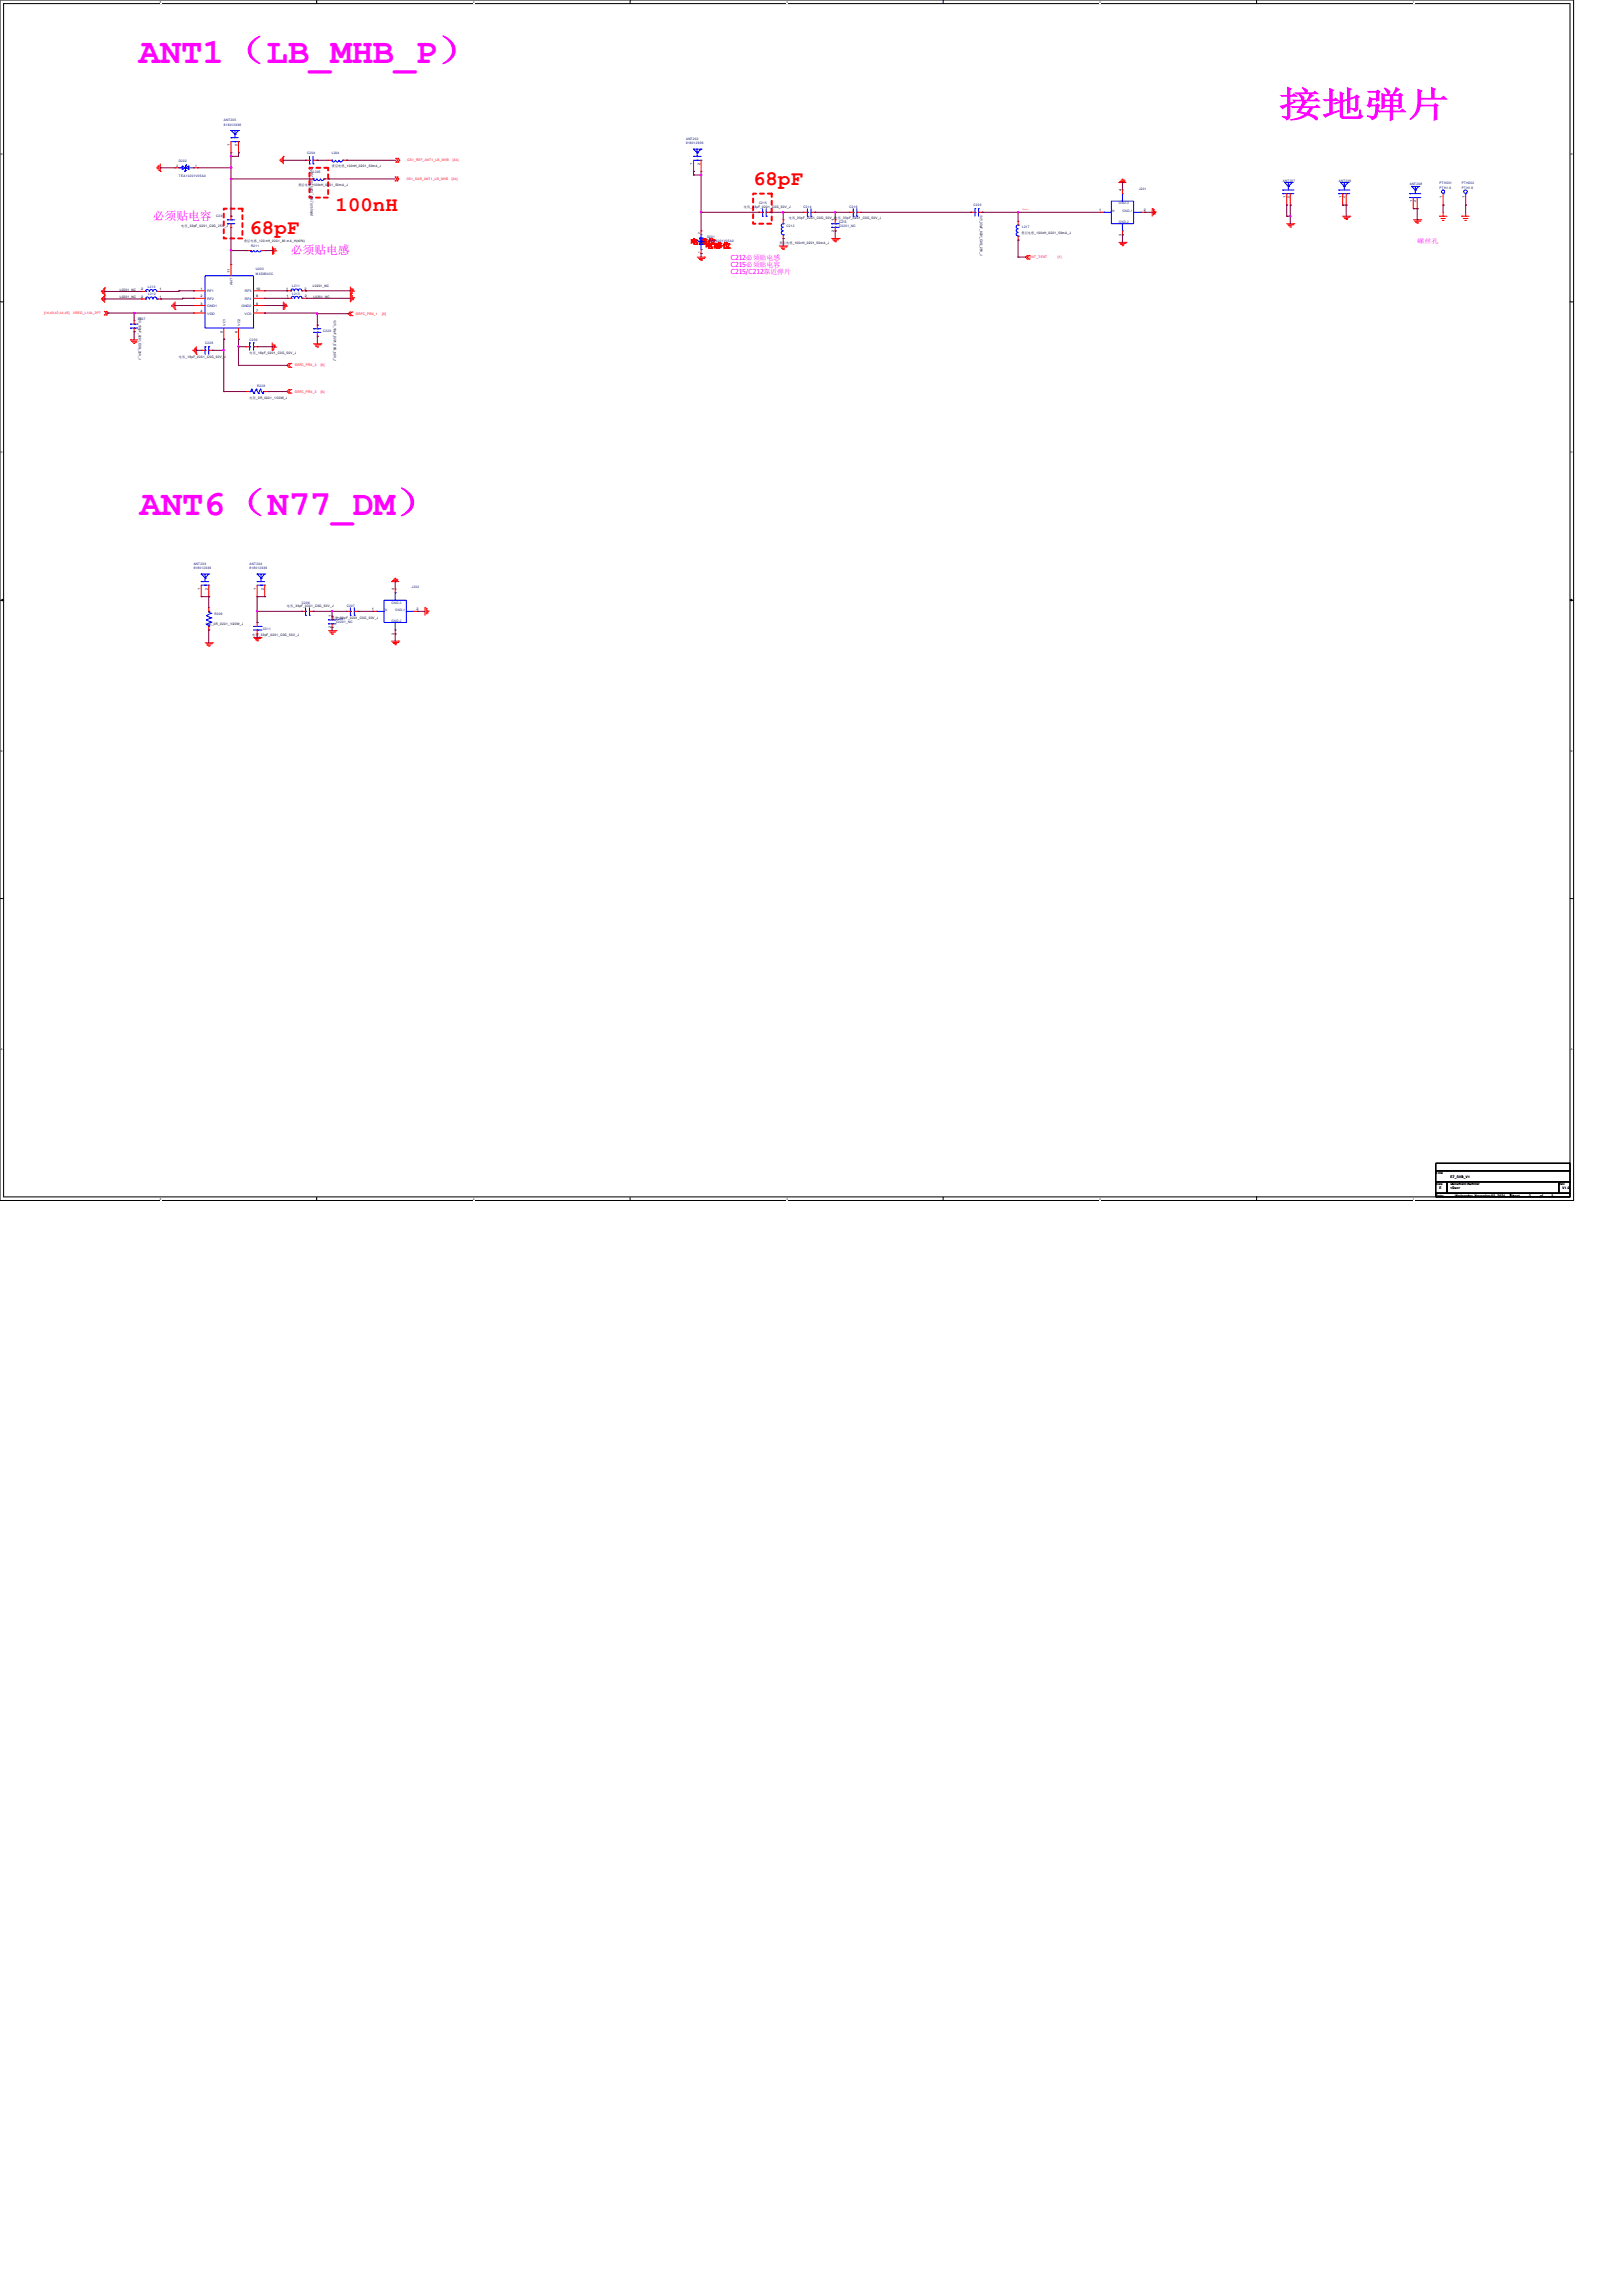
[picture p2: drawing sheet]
<svg xmlns="http://www.w3.org/2000/svg" width="210mm" height="297mm" viewBox="0 0 210 297" stroke-linecap="round" stroke-linejoin="round" font-family="sans-serif">
<defs><g id="words">
<g font-size="4.6" fill="#f0f">
<text x="17.9" y="8.1">ANT1（LB_MHB_P）</text>
<text x="165.5" y="15.1">接地弹片</text>
<text x="18.1" y="66.6">ANT6（N77_DM）</text>
</g>
<g font-size="2.7" fill="#f00">
<text x="97.5" y="24">68pF</text>
<text x="43.4" y="27.3">100nH</text>
<text x="32.3" y="30.2">68pF</text>
</g>
<g font-size="1.5" fill="#f0f">
<text x="19.8" y="28.5">必须贴电容</text>
<text x="37.6" y="32.9">必须贴电感</text>
</g>
<g font-size=".9" fill="#f00">
<text x="89.3" y="31.6">电感位</text>
<text x="91.2" y="32.1">电感位</text>
</g>
<g font-size=".9" fill="#f0f">
<text x="94.6" y="33.7">C212必须贴电感</text>
<text x="94.6" y="34.6">C215必须贴电容</text>
<text x="94.6" y="35.5">C215/C212靠近弹片</text>
</g>
<text font-size=".8" fill="#f0f" x="183.4" y="31.5">螺丝孔</text>
<g font-size=".5" fill="#000080">
<text x="108.6" y="28.9">C213</text>
<text x="43.5" y="80.2">C208</text>
</g>
<g font-size=".4" fill="#000080">
<text x="29" y="15.7">ANT205</text>
<text x="29" y="16.3">818012936</text>
<text x="23.2" y="20.9">D202</text>
<text x="23.2" y="22.9">TEA10201V05A0</text>
<text x="39.8" y="19.9">C204</text>
<text x="40.5" y="22.4">L205</text>
<text x="42.9" y="19.9">L204</text>
<text x="88.8" y="18.1">ANT202</text>
<text x="88.8" y="18.7">818012936</text>
<text x="166" y="23.5">ANT207</text>
<text x="173.2" y="23.5">ANT206</text>
<text x="182.4" y="24">ANT208</text>
<text x="186.3" y="23.9">PTH201</text>
<text x="189.2" y="23.9">PTH202</text>
<text x="28" y="28.1">C231</text>
<text x="98.2" y="26.5">C215</text>
<text x="101.8" y="29.4">C212</text>
<text x="104" y="27">C214</text>
<text x="108.6" y="29.4">C0201_NC</text>
<text x="109.9" y="27">C216</text>
<text x="126" y="26.6">C203</text>
<text x="132.3" y="29.5">L217</text>
<text x="147.4" y="24.6">J201</text>
<text x="186.3" y="24.4">PTH1.6</text>
<text x="189.2" y="24.4">PTH1.6</text>
<text x="32.5" y="32">R211</text>
<text x="33.1" y="35">U203</text>
<text x="33.1" y="35.6">MXD8543C</text>
<text x="91.5" y="30.8">D201</text>
<text x="91.5" y="31.4">TEA10201V05A0</text>
<text x="17.8" y="41.4">C227</text>
<text x="19.1" y="37.2">L210</text>
<text x="19.2" y="38.2">L212</text>
<text x="37.8" y="37.1">L211</text>
<text x="37.8" y="38.1">L213</text>
<text x="26.5" y="44.6">C228</text>
<text x="32.3" y="44.1">C230</text>
<text x="41.8" y="43">C229</text>
<text x="33.3" y="50.1">R228</text>
<text x="25.1" y="73.1">ANT203</text>
<text x="25.1" y="73.7">818012936</text>
<text x="32.3" y="73.1">ANT204</text>
<text x="32.3" y="73.7">818012936</text>
<text x="53.3" y="76.2">J202</text>
<text x="27.8" y="79.5">R206</text>
<text x="34" y="81.5">C211</text>
<text x="39.1" y="78.1">C206</text>
<text x="43.5" y="80.6">C0201_NC</text>
<text x="44.9" y="78.6">C207</text>
</g>
<g font-size=".4">
<text x="22.8" y="21.6">2</text>
<text x="25.3" y="21.6">1</text>
<text x="29.8" y="18.9" transform="rotate(-90 29.8 18.9)">1</text>
<text x="30.7" y="18.9" transform="rotate(-90 30.7 18.9)">2</text>
<text x="42.9" y="21.7">叠层电感_100nH_0201_50mA_J</text>
<text x="89.6" y="21.3" transform="rotate(-90 89.6 21.3)">1</text>
<text x="90.6" y="21.3" transform="rotate(-90 90.6 21.3)">2</text>
<text x="23.5" y="29.4">电容_33pF_0201_C0G_25V_J</text>
<text x="38.6" y="24">叠层电感_100nH_0201_50mA_J</text>
<text x="40.5" y="27.9" transform="rotate(-90 40.5 27.9)">(XM)电容_18pF_0201_25 V_J(±5%)</text>
<text x="96.3" y="27">电容_33pF_0201_C0G_50V_J</text>
<text x="102.1" y="28.4">电容_33pF_0201_C0G_50V_J电容_33pF_0201_C0G_50V_J</text>
<text x="108" y="28.6" transform="rotate(-90 108 28.6)">1</text>
<text x="126.8" y="27.8" transform="rotate(90 126.8 27.8)">电容_33pF_0201_C0G_25V_J</text>
<text x="142.2" y="27.3">1</text>
<text x="145.1" y="24.7" transform="rotate(-90 145.1 24.7)">4</text>
<text x="148" y="27.3">2</text>
<text x="166.4" y="25.7" transform="rotate(-90 166.4 25.7)">1</text>
<text x="166.8" y="25.7" transform="rotate(-90 166.8 25.7)">2</text>
<text x="173.6" y="25.7" transform="rotate(-90 173.6 25.7)">1</text>
<text x="174.1" y="25.7" transform="rotate(-90 174.1 25.7)">2</text>
<text x="182.8" y="26.2" transform="rotate(-90 182.8 26.2)">1</text>
<text x="183.3" y="26.2" transform="rotate(-90 183.3 26.2)">2</text>
<text x="186.6" y="25.7" transform="rotate(-90 186.6 25.7)">1</text>
<text x="189.5" y="25.7" transform="rotate(-90 189.5 25.7)">1</text>
<text x="29.8" y="35.3" transform="rotate(-90 29.8 35.3)">11</text>
<text x="31.6" y="31.3">叠层电感_120 nH_0201_80 mA_H(±3%)</text>
<text x="90.6" y="32.8" transform="rotate(-90 90.6 32.8)">1</text>
<text x="90.6" y="30.3" transform="rotate(-90 90.6 30.3)">2</text>
<text x="100.9" y="31.5">叠层电感_100nH_0201_50mA_J</text>
<text x="108" y="30" transform="rotate(-90 108 30)">2</text>
<text x="132.2" y="30.3">叠层电感_100nH_0201_50mA_J</text>
<text x="145.1" y="30.5" transform="rotate(-90 145.1 30.5)">3</text>
<text x="15.5" y="37.7">L0201_NC</text>
<text x="15.5" y="38.6">L0201_NC</text>
<text x="17.9" y="41" transform="rotate(90 17.9 41)">电容_100pF_0201_C0G_25V_J</text>
<text x="18.2" y="37.6">2</text>
<text x="18.2" y="38.6">2</text>
<text x="20.7" y="37.6">1</text>
<text x="20.7" y="38.6">1</text>
<text x="26" y="37.5">1</text>
<text x="26" y="40.4">4</text>
<text x="26" y="38.5">2</text>
<text x="26" y="39.4">3</text>
<text x="33.1" y="40.4">7</text>
<text x="33.1" y="39.4">8</text>
<text x="33.1" y="37.5">10</text>
<text x="33.1" y="38.5">9</text>
<text x="37" y="37.5">1</text>
<text x="37.1" y="38.5">1</text>
<text x="39.4" y="37.5">2</text>
<text x="39.5" y="38.5">2</text>
<text x="40.5" y="37.1">L0201_NC</text>
<text x="40.6" y="38.5">L0201_NC</text>
<text x="43.2" y="41.4" transform="rotate(90 43.2 41.4)">电容_18pF_0201_C0G_50V_J</text>
<text x="23.2" y="46.3">电容_18pF_0201_C0G_50V_J</text>
<text x="28.8" y="43.1" transform="rotate(-90 28.8 43.1)">5</text>
<text x="30.7" y="43.1" transform="rotate(-90 30.7 43.1)">6</text>
<text x="32.3" y="45.8">电容_18pF_0201_C0G_50V_J</text>
<text x="32.3" y="51.6">电阻_0R_0201_1/20W_J</text>
<text x="25.9" y="76.3" transform="rotate(-90 25.9 76.3)">1</text>
<text x="26.9" y="76.3" transform="rotate(-90 26.9 76.3)">2</text>
<text x="33.1" y="76.3" transform="rotate(-90 33.1 76.3)">1</text>
<text x="34.1" y="76.3" transform="rotate(-90 34.1 76.3)">2</text>
<text x="51" y="76.4" transform="rotate(-90 51 76.4)">4</text>
<text x="26.6" y="80.9">电阻_0R_0201_1/20W_J</text>
<text x="32.6" y="82.3">电容_33pF_0201_C0G_50V_J</text>
<text x="37.1" y="78.6">电容_33pF_0201_C0G_50V_J</text>
<text x="42.8" y="81.3" transform="rotate(-90 42.8 81.3)">2</text>
<text x="42.8" y="79.9" transform="rotate(-90 42.8 79.9)">1</text>
<text x="42.9" y="80.1">电容_33pF_0201_C0G_50V_J</text>
<text x="48.1" y="79">1</text>
<text x="51" y="82.1" transform="rotate(-90 51 82.1)">3</text>
<text x="53.9" y="79">2</text>
<text x="185.8" y="151.9">Title</text>
<text x="185.8" y="153.4">Size</text>
<text x="185.8" y="154.9">Date:</text>
<text x="186.3" y="153.9">E</text>
<text x="187.7" y="153.9">&lt;Doc&gt;</text>
<text x="187.7" y="152.4">E7_SUB_V1</text>
<text x="187.7" y="153.4">Document Number</text>
<text x="188.3" y="154.9">Wednesday, November 03, 2021</text>
<text x="195.5" y="154.9">Sheet</text>
<text x="197.9" y="154.9">2</text>
<text x="199.3" y="154.9">of</text>
<text x="200.8" y="154.9">2</text>
<text x="201.7" y="153.4">Rev</text>
<text x="202.2" y="153.9">V1.0</text>
</g>
<g font-size=".4" fill="#f00">
<text x="52.6" y="23.2">CS1_SAR_ANT1_LB_MHB</text>
<text x="52.8" y="20.8">CS1_REF_ANT1_LB_MHB</text>
<text x="58.5" y="23.2">[34]</text>
<text x="58.6" y="20.8">[34]</text>
<text x="133.2" y="33.4">ANT_TEST</text>
<text x="136.9" y="33.4">[1]</text>
<text x="5.7" y="40.6">[14,40,42,44,45]</text>
<text x="9.5" y="40.6">VREG_L10A_2P7</text>
<text x="46.1" y="40.8">GRFC_PRX_1</text>
<text x="49.4" y="40.8">[6]</text>
<text x="38.1" y="47.4">GRFC_PRX_3</text>
<text x="41.5" y="47.4">[6]</text>
<text x="38.1" y="50.8">GRFC_PRX_2</text>
<text x="41.5" y="50.8">[6]</text>
</g>
<g font-size=".4" fill="#004080">
<text x="143.8" y="27.4">IN</text>
<text x="144.8" y="28.9">GND-2</text>
<text x="144.8" y="26.5">GND-3</text>
<text x="145.3" y="27.4">GND-1</text>
<text x="26.8" y="37.8">RF1</text>
<text x="26.8" y="40.7">VDD</text>
<text x="26.8" y="38.8">RF2</text>
<text x="26.8" y="39.8">GND1</text>
<text x="30.1" y="36.9" transform="rotate(-90 30.1 36.9)">ANT</text>
<text x="31.2" y="39.8">GND2</text>
<text x="31.6" y="40.7">VC0</text>
<text x="31.7" y="37.8">RF3</text>
<text x="31.7" y="38.8">RF4</text>
<text x="29.2" y="42.2" transform="rotate(-90 29.2 42.2)">VC1</text>
<text x="31.1" y="42.2" transform="rotate(-90 31.1 42.2)">VC2</text>
<text x="49.7" y="79.1">IN</text>
<text x="50.7" y="80.5">GND-2</text>
<text x="50.7" y="78.1">GND-3</text>
<text x="51.1" y="79.1">GND-1</text>
</g>
<g font-size=".3">
<text x="20.7" y=".4">5</text>
<text x="61.2" y=".4">4</text>
<text x="101.8" y=".4">3</text>
<text x="142.3" y=".4">2</text>
<text x="182.8" y=".4">1</text>
<text x=".1" y="20.1">D</text>
<text x="203.3" y="20.1">D</text>
<text x=".1" y="58.7">C</text>
<text x="203.3" y="58.7">C</text>
<text x=".1" y="97.3">B</text>
<text x="203.3" y="97.3">B</text>
<text x=".1" y="135.9">A</text>
<text x="203.3" y="135.9">A</text>
<text x="20.7" y="155.3">5</text>
<text x="61.2" y="155.3">4</text>
<text x="101.8" y="155.3">3</text>
<text x="142.3" y="155.3">2</text>
<text x="182.8" y="155.3">1</text>
</g>
<text font-size=".3" fill="#f00" x="132.2" y="27.2">50ohm</text>
</g></defs>
<path d="M0 0h203.6v155.4h-203.6zM.5 .5h202.7v154.4h-202.7z" fill="none" stroke="#000" stroke-width=".13"/>
<g fill="#fff">
<path d="M20.7 .1h.2v.4h-.2z"/>
<path d="M20.7 155h.2v.4h-.2z"/>
</g>
<path d="M41 0v.5M41 154.9v.5" fill="none" stroke="#000" stroke-width=".13"/>
<g fill="#fff">
<path d="M61.2 .1h.2v.4h-.2z"/>
<path d="M61.2 155h.2v.4h-.2z"/>
</g>
<path d="M81.5 0v.5M81.5 154.9v.5" fill="none" stroke="#000" stroke-width=".13"/>
<g fill="#fff">
<path d="M101.8 .1h.1v.4h-.1z"/>
<path d="M101.8 155h.1v.4h-.1z"/>
</g>
<path d="M122 0v.5M122 154.9v.5" fill="none" stroke="#000" stroke-width=".13"/>
<g fill="#fff">
<path d="M142.3 .1h.2v.4h-.2z"/>
<path d="M142.3 155h.2v.4h-.2z"/>
</g>
<path d="M162.6 0v.5M162.6 154.9v.5" fill="none" stroke="#000" stroke-width=".13"/>
<g fill="#fff">
<path d="M182.8 .1h.2v.4h-.2z"/>
<path d="M182.8 155h.2v.4h-.2z"/>
<path d="M.1 19.8h.2v.4h-.2z"/>
<path d="M203.3 19.8h.2v.4h-.2z"/>
<path d="M.1 58.4h.2v.4h-.2z"/>
<path d="M203.3 58.4h.2v.4h-.2z"/>
</g>
<path d="M0 39.1h.5M203.2 39.1h.4" fill="none" stroke="#000" stroke-width=".13"/>
<g fill="#fff">
<path d="M.1 97h.2v.4h-.2z"/>
<path d="M203.3 97h.2v.4h-.2z"/>
</g>
<path d="M0 77.7h.5M203.2 77.7h.4" fill="none" stroke="#000" stroke-width=".13"/>
<path d="M.3 77.6l.2 .1-.2 .1zM203.2 77.7l.2-.1v.2z" fill="#000" stroke="#000" stroke-width=".13"/>
<g fill="#fff">
<path d="M.1 135.6h.2v.4h-.2z"/>
<path d="M203.3 135.6h.2v.4h-.2z"/>
</g>
<path d="M0 116.3h.5M203.2 116.3h.4M185.8 150.5h17.4v1h-17.4zM185.8 151.5h17.4v1.5h-17.4zM185.8 153h1.4v1.4h-1.4zM185.8 154.4h9.7v.5h-9.7zM187.2 153h14.5v1.4h-14.5zM195.5 154.4h7.7v.5h-7.7zM201.7 153h1.5v1.4h-1.5z" fill="none" stroke="#000" stroke-width=".13"/>
<path d="M29 27h2.4v3.9h-2.4zM40 21.7h2.5v3.9h-2.5zM97.5 25.1h2.4v3.9h-2.4z" fill="none" stroke="#f00" stroke-width=".25" stroke-dasharray=".5 .5"/>
<g fill="none" stroke="#f00" stroke-width=".13">
<path d="M29.9 19.8h.1M29.9 18.3v1.5M30.9 19.8h.1M30.9 18.3v1.5M13.1 38.7h.1M13.1 37.7h.1M13.1 37.7v.1M13.3 38.9h.1M13.3 37.9h.1M13.3 37.5v.4M13.3 38.5v.4M13.4 38.4h.1"/>
<path d="M13.4 37.4h.1M13.4 37.4v.7M13.4 38.4v.6M13.5 38.2h.1M13.5 37.3h.1M13.5 37.3v1.9M18.4 37.7h.1M18.4 38.7h.1M18.4 37.7h.4M18.4 38.7h.4M20.3 21.8h.1M20.3 21.6v.2"/>
<path d="M20.3 37.7h.5M20.3 38.7h.5M20.4 21.5h.1M20.4 21.5v.4M20.6 22.1h.1M20.6 21.4v.7M20.7 22.2h.1M20.7 21.2v1M20.8 37.7h.1M20.8 38.7h.1M22.2 39.6h.1M22.2 39.5v.1"/>
<path d="M22.4 39.4h.1M22.4 39.4v.4M22.5 39.9h.1M22.5 39.2v.7M22.6 21.7h.1M22.6 39.1v.9M22.6 21.7h.6M25.1 37.6h.1M25.1 38.6h.1M25.1 39.5h.1M25.1 37.6h1.4M25.1 38.6h1.4"/>
<path d="M25.1 39.5h1.4M25.1 21.7h.5M25.6 21.7h.1M29.9 34.2h.1M29.9 28h.1M29.9 29.4h.1M29.9 28v.4M29.9 29v.4M29.9 34.2v1.5M31.9 32.4h.1M31.9 32.4h.5M32.8 37.6h1.4"/>
<path d="M32.8 38.6h1.4M32.8 39.5h1.4M33.8 32.4h.5M34.2 39.5h.1M34.2 37.6h.1M34.2 38.6h.1M34.3 32.4h.1M35.3 32.9h.1M35.3 31.9v1M35.4 32.8h.1M35.4 32.1v.7M35.6 32.2h.1"/>
<path d="M35.6 32.2v.4M35.7 32.5h.1M35.7 32.4v.1M36.2 20.7h.1M36.2 20.7v.1M36.4 20.9h.1M36.4 20.5v.4M36.5 20.4h.1M36.5 20.4v.7M36.7 20.2h.1M36.7 20.2v1M36.7 39.1v.9"/>
<path d="M36.8 39.9h.1M36.8 39.2v.7M37 39.4h.1M37 39.4v.4M37.1 39.6h.1M37.1 39.5v.1M37.1 37.6h.1M37.1 37.6h.5M37.2 38.6h.1M37.2 38.6h.5M39.1 37.6h.4M39.1 38.6h.5"/>
<path d="M39.5 37.6h.1M39.5 20.7h.1M39.5 20.7h.5M39.6 38.6h.1M40 23.2h.1M40 23.2h.5M40.5 20.7h.5M41 20.7h.1M42 23.2h.5M42.5 23.2h.1M42.5 20.7h.1M42.5 20.7h.4"/>
<path d="M44.4 20.7h.5M44.9 20.7h.1M45.3 38.1h.1M45.3 37.1v2M45.5 38h.1M45.5 38.3h.1M45.5 37.3v.7M45.5 38.3v.6M45.6 37.4h.1M45.6 38.8h.1M45.6 37.4v.4M45.6 38.4v.4"/>
<path d="M45.8 37.7h.1M45.8 38.5h.1M45.8 37.6v.1M45.8 38.5v.2M51.1 22.9h.1M51.1 23.4h.1M51.1 22.9l.3 .3-.3 .2M51.2 20.5h.1M51.2 21h.1M51.2 20.5l.3 .2-.3 .3M51.4 22.9h.1M51.4 23.4h.1"/>
<path d="M51.4 22.9l.2 .3-.2 .2M51.5 20.5h.1M51.5 21h.1M51.5 20.5l.2 .2-.2 .3M89.7 22.2h.1M89.7 20.7v1.5M90.2 33.3h1M90.4 33.4h.7M90.5 33.6h.1M90.5 33.6h.4M90.7 33.7h.1M90.7 22.2h.1"/>
<path d="M90.7 32.8h.1M90.7 29.9h.1M90.7 20.7v1.5M90.7 29.9v.5M90.7 32.3v.5M90.8 33.7h.1M91.1 33.4h.1M91.2 33.3h.1M98.2 27.5h.1M98.2 27.5h.5M99.1 27.5h.6M99.7 27.5h.1"/>
<path d="M100.8 31.8h1M101 32h.7M101.1 32.1h.1M101.1 32.1h.4M101.3 32.3h.1M101.3 30.9h.1M101.3 28.4h.1M101.3 28.4v.6M101.3 30.4v.5M101.4 32.3h.1M101.7 32h.1M101.8 31.8h.1"/>
<path d="M104 27.5h.1M104 27.5h.5M104.9 27.5h.6M105.5 27.5h.1M107.6 30.9h1M107.7 31h.7M107.9 31.2h.1M107.9 31.2h.4M108 31.3h.1M108.1 28.4h.1M108.1 29.9h.1M108.1 28.4v.6"/>
<path d="M108.1 29.4v.5M108.1 31.3h.1M108.4 31h.1M108.6 30.9h.1M109.9 27.5h.1M109.9 27.5h.5M110.9 27.5h.5M111.4 27.5h.1M125.6 27.5h.1M125.6 27.5h.6M126.6 27.5h.5M127.1 27.5h.1"/>
<path d="M131.7 31.1h.1M131.7 28.7h.1M131.7 28.7v.4M131.7 30.6v.5M132.9 33.5h.1M132.9 33.1h.1M132.9 33.1l-.2 .2 .2 .2M133.2 33.1h.1M133.2 33.5h.1M133.2 33.1l-.3 .2 .3 .2M142.4 27.5h.1M142.4 27.5h.4"/>
<path d="M144.8 23.6h.1M144.8 23.6h.9M144.8 31.4h.9M144.9 23.5h.1M144.9 23.5h.7M144.9 31.5h.7M145 31.6h.1M145 23.3h.5M145 31.6h.5M145.2 23.2h.1M145.2 31.8h.1M145.2 30.4h.1"/>
<path d="M145.2 24.6h.1M145.2 24.6v.5M145.2 29.9v.5M145.3 31.8h.1M145.5 23.3h.1M145.6 31.5h.1M145.7 31.4h.1M147.7 27.5h.4M148.1 27.5h.1M149.1 27h.1M149.1 27v1M149.3 27.1h.1"/>
<path d="M149.3 27.1v.7M149.4 27.7h.1M149.4 27.3v.4M149.5 27.4h.1M149.5 27.4v.2M166.5 26.5h.1M166.5 29h.9M166.5 25.1v1.4M166.6 29.1h.7M166.8 29.2h.1M166.8 29.2h.4M166.9 29.4h.1"/>
<path d="M167 26.5h.1M167 25.1v1.4M167 29.4h.1M167.3 29.1h.1M167.4 29h.1M173.7 26.5h.1M173.7 28h1M173.7 25.1v1.4M173.9 28.1h.6M174 28.3h.1M174 28.3h.4M174.2 28.4h.1"/>
<path d="M174.2 26.5h.1M174.2 25.1v1.4M174.5 28.1h.1M174.7 28h.1M182.9 27h.1M182.9 28.4h1M182.9 25.6v1.4M183 28.6h.7M183.2 28.7h.1M183.2 28.7h.4M183.3 28.9h.1M183.4 27h.1"/>
<path d="M183.4 25.6v1.4M183.4 28.9h.1M183.7 28.6h.1M183.9 28.4h.1M186.3 28h.1M186.3 28h.9M186.5 28.3h.1M186.5 28.3h.5M186.6 28.5h.1M186.6 28.5h.3M186.7 28h.1M186.7 26.5h.1"/>
<path d="M186.7 25.1v1.4M186.7 27.5v.5M189.1 28h.1M189.1 28h1M189.4 28.3h.1M189.4 28.3h.5M189.6 28.5h.1M189.7 28h.1M189.7 26.5h.1M189.7 25.1v1.4M189.7 27.5v.5M13.5 40.8h.1"/>
<path d="M13.5 40.3h.1M13.5 40.3l.3 .2-.3 .3M13.8 40.3h.1M13.8 40.8h.1M13.8 40.3l.2 .2-.2 .3M16.9 44h.1M16.9 44h.9M17 44.2h.1M17 44.2h.7M17.1 44.3h.5M17.3 44.4h.1M17.4 41.5h.1"/>
<path d="M17.4 42.9h.1M17.4 41.5v.5M17.4 42.5v.4M17.6 44.3h.1M22.6 40h.1M25 45.4h.1M25 45.3v.1M25.1 40.5h.1M25.1 40.5h1.4M25.1 45.2h.1M25.1 45.2v.4M25.3 45.7h.1"/>
<path d="M25.3 45v.7M25.4 45.8h.1M25.4 44.9v.9M26 45.3h.1M26 45.3h.5M27 45.3h.5M27.5 45.3h.1M29 43.9h.1M29 42.5v1.4M30.9 43.9h.1M30.9 42.5v1.4M31.8 44.9h.1"/>
<path d="M31.8 50.7h.1M31.8 44.9h.5M31.8 50.7h.5M32.8 40.5h1.4M32.8 44.9h.5M33.3 44.9h.1M34.2 40.5h.1M34.2 50.7h.5M34.7 50.7h.1M35.2 45.3h.1M35.2 44.4v.9M35.3 45.2h.1"/>
<path d="M35.3 44.5v.7M35.5 44.7h.1M35.5 44.7v.3M35.6 44.9h.1M35.6 44.8v.1M36.7 40h.1M37.4 50.4h.1M37.4 50.9h.1M37.4 47h.1M37.4 47.5h.1M37.4 50.4l-.3 .3 .3 .2M37.4 47l-.3 .3 .3 .2"/>
<path d="M37.6 50.9h.1M37.6 50.4h.1M37.6 47.5h.1M37.6 47h.1M37.6 50.4l-.2 .3 .2 .2M37.6 47l-.2 .3 .2 .2M40.6 44.5h.9M40.7 44.6h.7M40.9 44.8h.1M40.9 44.8h.3M41 44.9h.1M41.1 42.1h.1"/>
<path d="M41.1 43.5h.1M41.1 42.1v.4M41.1 43v.5M41.1 44.9h.1M41.4 44.6h.1M41.5 44.5h.1M45.3 40.4h.1M45.3 40.9h.1M45.3 40.4l-.3 .2 .3 .3M45.6 40.9h.1M45.6 40.4h.1M45.6 40.4l-.3 .2 .3 .3"/>
<path d="M26 77.2h.1M26 75.7v1.5M27 78.7h.1M27 77.2h.1M27 75.7v1.5M27 78.7v.4M33.3 77.2h.1M33.3 75.7v1.5M34.2 77.2h.1M34.2 75.7v1.5M39.1 79.1h.1M39.1 79.1h.4"/>
<path d="M40 79.1h.5M40.5 79.1h.1M43 79.8h.1M43 79.8v.4M44.9 79.1h.1M44.9 79.1h.4M45.8 79.1h.5M46.3 79.1h.1M48.3 79.1h.1M48.3 79.1h.4M50.7 75.3h.1M50.7 75.3h.9"/>
<path d="M50.8 75.1h.1M50.8 75.1h.7M50.9 75h.5M51.1 74.8h.1M51.1 76.2h.1M51.1 76.2v.5M51.4 75h.1M53.6 79.1h.4M54 79.1h.1M55 78.7h.1M55 78.7v.9M55.2 78.8h.1"/>
<path d="M55.2 78.8v.7M55.3 79.3h.1M55.3 79v.3M55.4 79.1h.1M55.4 79.1v.1M26.5 83.2h1M26.7 83.3h.6M26.8 83.5h.1M26.8 83.5h.4M27 83.6h.1M27 81.5h.1M27 81.1v.4"/>
<path d="M27.1 83.6h.1M27.3 83.3h.1M27.5 83.2h.1M32.8 82.5h1M32.9 82.6h.7M33.1 82.8h.1M33.1 82.8h.4M33.2 82.9h.1M33.3 82h.1M33.3 80.6h.1M33.3 80.6v.5M33.3 81.5v.5"/>
<path d="M33.3 82.9h.1M33.6 82.6h.1M33.8 82.5h.1M42.5 81.6h1M42.6 81.8h.7M42.8 81.9h.1M42.8 81.9h.4M42.9 82.1h.1M43 81.2h.1M43 80.7v.5M43 82.1h.1M43.3 81.8h.1"/>
<path d="M43.5 81.6h.1M50.7 83h.9M50.8 83.1h.7M50.9 83.3h.1M50.9 83.3h.5M51.1 83.4h.1M51.1 82h.1M51.1 81.5v.5M51.2 83.4h.1M51.5 83.1h.1M51.6 83h.1"/>
</g>
<g fill="none" stroke="#00f" stroke-width=".13">
<path d="M29.9 16.9h.1M29.9 17.8h.1M29.9 16.9h1M29.9 16.9l.5 .5M29.9 17.8h1M29.9 18.3h1M30.4 18.3h.1M30.4 17.4h.1M30.4 16.9v.9M30.9 16.9h.1M30.9 18.3h.1M30.9 16.9l-.5 .5"/>
<path d="M89.7 19.3h.1M89.7 19.3h1M89.7 19.3l.5 .5M90.2 19.8h.1M90.2 19.3v.9M90.7 19.3h.1M90.7 19.3l-.5 .5M18.8 37.7h.1M18.8 38.7h.1M19.3 37.7l-.1-.2h-.1h-.2l-.1 .2M19.3 38.7l-.1-.2-.1-.1-.2 .1-.1 .2M19.8 37.7l-.1-.2h-.1h-.2v.2"/>
<path d="M19.8 38.7l-.1-.2-.1-.1-.2 .1v.2M20.3 37.7l-.1-.2h-.2h-.1l-.1 .2M20.3 38.7l-.1-.2-.2-.1-.1 .1-.1 .2M20.3 37.7h.1M20.3 38.7h.1M23.2 21.7h.1M23.2 21.7h.4M23.6 21.9h.1M23.6 21.5h.1M23.6 21.5l.4 .2M23.6 21.5v.4M23.9 22.2h.1"/>
<path d="M24 21.7h.1M24 21.7h.2M24 21.7l-.4 .2M24 21.5h.1M24 22.1h.1M24 21.5v.6M24 22.1l-.1 .1M24 21.7l.4 .2M24.1 21.3l-.1 .2M24.4 21.5h.1M24.4 21.9h.1M24.4 21.7h.7"/>
<path d="M24.4 21.5l-.4 .2M24.4 21.5v.4M25.1 21.7h.1M26.5 35.7h6.3v6.8h-6.3zM29.4 28.4h.1M29.4 29h.1M29.4 29h1M29.4 28.4h1M29.9 28.4h.1M29.9 29h.1M32.4 32.4h.1M32.8 32.4l-.2 .2-.2-.2"/>
<path d="M33.3 32.4l-.2 .2-.2-.2M33.8 32.4l-.3 .2-.2-.2M33.8 32.4h.1M37.6 37.6h.1M37.7 38.6h.1M38.1 37.6l-.1-.2h-.2h-.1l-.1 .2M38.1 38.6l-.1-.2h-.1h-.2v.2M38.6 37.6l-.1-.2h-.2h-.1l-.1 .2M38.6 38.6l-.1-.2h-.1h-.2l-.1 .2M39 37.6v-.2h-.2h-.1l-.1 .2M39.1 38.6l-.1-.2h-.1h-.2v.2M39.1 37.6h.1"/>
<path d="M39.1 38.6h.1M40 20.7h.1M40 21.2h.1M40 20.2v1M40.5 23.2h.1M40.5 21.2h.1M40.5 20.7h.1M40.5 20.2v1M41 23.2l-.3 .2-.2-.2M41.4 23.2l-.2 .2-.2-.2M41.9 23.2l-.2 .2-.2-.2M42 23.2h.1"/>
<path d="M42.9 20.7h.1M43.4 20.7l-.2 .3-.3-.3M43.9 20.7l-.3 .3-.2-.3M44.3 20.7l-.2 .3-.2-.3M44.4 20.7h.1M89.7 20.2h.1M89.7 20.2h1M89.7 20.7h1M90.2 20.7h.1M90.2 31.1h.1M90.2 31.1l.2 .1M90.4 31.2h.1"/>
<path d="M90.4 31.2h.6M90.5 30.8h.1M90.5 31.6h.1M90.5 30.8l.2 .4M90.5 30.8h.4M90.5 31.6h.4M90.7 20.7h.1M90.7 30.4h.1M90.7 32.3h.1M90.7 31.2h.1M90.7 31.3h.1M90.7 30.4v.5"/>
<path d="M90.7 31.2v.2M90.7 31.6v.7M90.7 31.3l-.2 .3M90.7 31.3l.2 .3M90.9 30.8h.1M90.9 31.6h.1M90.9 30.8l-.2 .4M91 31.2h.1M91 31.2l.1 .2M98.7 27.5h.1M98.7 28h.1M98.7 27v1"/>
<path d="M99.1 28h.1M99.1 27.5h.1M99.1 27v1M101.3 29.9l-.1 .1-.1 .1 .1 .2 .1 .1M101.3 29.4l-.1 .1-.1 .1 .1 .2 .1 .1M101.3 29h-.1l-.1 .2 .1 .1 .1 .1M101.3 29h.1M101.3 30.4h.1M104.5 27.5h.1M104.5 28h.1M104.5 27v1M104.9 28h.1"/>
<path d="M104.9 27.5h.1M104.9 27v1M107.6 29h.1M107.6 29.4h.1M107.6 29h1M107.6 29.4h1M108.1 29h.1M108.1 29.4h.1M110.4 27.5h.1M110.4 28h.1M110.4 27v1M110.9 28h.1"/>
<path d="M110.9 27.5h.1M110.9 27v1M126.2 27h.1M126.2 27.5h.1M126.2 27v1M126.6 27.5h.1M126.6 27h.1M126.6 27v1M131.7 30.1l-.1 .1-.1 .1 .1 .2h.1M131.7 29.6l-.1 .1-.1 .1 .1 .2 .1 .1M131.7 29.1l-.1 .1-.1 .2 .1 .1 .1 .1M131.7 29.1h.1"/>
<path d="M131.7 30.6h.1M142.8 27.5h.1M142.8 27.5h1M143.8 26h2.9v3h-2.9zM145.2 25.1h.1M145.2 29.9h.1M145.2 25.1v.9M145.2 29v.9M146.7 27.5h1M147.7 27.5h.1M166 24.6h.1M166 25.1h.1"/>
<path d="M166 24.6h1.4M166 25.1h1.4M166.2 23.6h.1M166.2 23.6h1M166.2 23.6l.5 .5M166.5 25.1h.1M166.7 24.1h.1M166.7 23.6v1M167 25.1h.1M167.2 23.6h.1M167.2 23.6l-.5 .5M173.2 24.6h.1"/>
<path d="M173.2 25.1h.1M173.2 24.6h1.5M173.2 25.1h1.5M173.5 23.6h.1M173.5 23.6h1M173.5 23.6l.4 .5M173.7 25.1h.1M173.9 24.1h.1M173.9 23.6v1M174.2 25.1h.1M174.5 23.6h.1M174.5 23.6l-.6 .5"/>
<path d="M182.4 25.1h.1M182.4 25.6h.1M182.4 25.1h1.5M182.4 25.6h1.5M182.7 24.1h.1M182.7 24.1h.9M182.7 24.1l.4 .5M182.9 25.6h.1M183.1 24.6h.1M183.1 24.1v1M183.4 25.6h.1M183.6 24.1h.1"/>
<path d="M183.6 24.1l-.5 .5M186.7 25.1h.1M189.7 25.1h.1M16.9 42h.1M16.9 42.5h.1M16.9 42h.9M16.9 42.5h.9M17.4 42h.1M17.4 42.5h.1M26.5 44.9h.1M26.5 45.3h.1M26.5 44.9v.9"/>
<path d="M27 45.3h.1M27 44.9h.1M27 44.9v.9M32.3 44.4h.1M32.3 44.9h.1M32.3 50.7h.1M32.3 44.4v.9M32.4 50.7h.1M32.6 50.4h.1M32.6 50.4l.3 .5M32.6 50.4l-.2 .3M32.8 44.9h.1"/>
<path d="M32.8 44.4h.1M32.8 44.4v.9M32.9 50.9h.1M33.1 50.4h.1M33.1 50.4l.3 .5M33.1 50.4l-.2 .5M33.4 50.9h.1M33.7 50.4h.1M33.7 50.4l.3 .5M33.7 50.4l-.3 .5M34 50.9h.1M34.1 50.7h.1"/>
<path d="M34.1 50.7l-.1 .2M34.2 50.7h.1M40.6 42.5h.1M40.6 43h.1M40.6 42.5h.9M40.6 43h.9M41.1 42.5h.1M41.1 43h.1M26 74.3h.1M26 75.3h.1M26 74.3h1M26 75.3h1"/>
<path d="M26 75.7h1M26 74.3l.5 .5M26.5 75.7h.1M26.5 74.8h.1M26.5 74.3v1M26.7 79.7h.1M26.7 79.7l.6 .3M27 79.1h.1M27 79.2h.1M27 74.3h.1M27 75.7h.1M27 79.1v.1"/>
<path d="M27 79.2l.3 .2M27 74.3l-.5 .5M27.3 80h.1M27.3 79.4h.1M27.3 80l-.6 .2M27.3 79.4l-.6 .3M33.3 74.3h.1M33.3 75.3h.1M33.3 74.3h.9M33.3 74.3l.5 .5M33.3 75.3h.9M33.3 75.7h.9"/>
<path d="M33.8 75.7h.1M33.8 74.8h.1M33.8 74.3v1M34.2 74.3h.1M34.2 75.7h.1M34.2 74.3l-.4 .5M39.5 79.1h.1M39.5 79.6h.1M39.5 78.7v.9M40 79.6h.1M40 79.1h.1M40 78.7v.9"/>
<path d="M45.3 79.1h.1M45.3 79.6h.1M45.3 78.7v.9M45.8 79.6h.1M45.8 79.1h.1M45.8 78.7v.9M48.7 79.1h.1M48.7 79.1h1M49.7 77.7h2.9v2.9h-2.9zM51.1 76.7h.1M51.1 76.7v1M52.6 79.1h1"/>
<path d="M53.6 79.1h.1M26.7 80.8h.1M26.7 80.2h.1M26.7 80.8l.3 .1M26.7 80.2l.6 .3M27 81.1h.1M27 80.9h.1M27 80.9v.2M27.3 80.5h.1M27.3 80.5l-.6 .3M32.8 81.5h1M32.8 81.1h1"/>
<path d="M33.3 81.5h.1M33.3 81.1h.1M33.8 81.5h.1M33.8 81.1h.1M42.5 80.2h.1M42.5 80.7h.1M42.5 80.2h1M42.5 80.7h1M43 80.2h.1M43 80.7h.1M51.1 81.5h.1M51.1 80.6v.9"/>
<circle cx="186.7" cy="24.8" r=".21"/>
<circle cx="189.6" cy="24.8" r=".22"/>
</g>
<g fill="none" stroke="#800040" stroke-width=".13">
<path d="M29.9 19.8v8.2M30.9 19.8h.1M30.9 19.8v.4h-1M13.5 38.7h.1M13.5 37.7h.1M13.5 37.7h4.9M13.5 38.7h4.9M20.7 21.7h.1M20.7 21.7h1.9M20.8 37.7h.1M20.8 38.7h.1M22.6 39.5h.1"/>
<path d="M22.6 39.5h2.5M23.2 37.6h.1M23.2 37.6h1.9M23.2 37.6v.1h-2.4M23.6 38.6h.1M23.6 38.6v.1h-2.8M23.6 38.6h1.5M25.1 37.6h.1M25.1 38.6h.1M25.6 21.7h4.3M29.9 20.2h.1M29.9 32.4h.1"/>
<path d="M29.9 23.2h.1M29.9 28h.1M29.9 21.7h.1M29.9 29.4v4.8M29.9 32.4h2M29.9 23.2h10.1M31.9 32.4h.1M34.2 39.5h2.5M34.2 37.6h2.9M34.2 38.6h3M34.3 32.4h.1M34.3 32.4h1"/>
<path d="M36.7 39.5h.1M36.7 20.7h2.8M37.1 37.6h.1M37.2 38.6h.1M39.5 37.6h.1M39.5 20.7h.1M39.5 37.6h5.8M39.6 38.6h.1M39.6 38.6h5.7M41 20.7h.1M41 20.7h1.5M42.5 23.2h.1"/>
<path d="M42.5 23.2h8.6M44.9 20.7h.1M44.9 20.7h6.3M89.7 22.2h.1M89.7 22.6h.1M89.7 22.2v.4M89.7 22.6h1M90.7 22.6h.1M90.7 27.5h.1M90.7 32.8h.1M90.7 27.5h7.5M90.7 22.2v7.7"/>
<path d="M90.7 32.8v.5M98.2 27.5h.1M99.7 27.5h.1M99.7 27.5h4.3M101.3 27.5h.1M101.3 30.9h.1M101.3 27.5v.9M101.3 30.9v.9M105.5 27.5h.1M105.5 27.5h4.4M108.1 27.5h.1M108.1 29.9h.1"/>
<path d="M108.1 27.5v.9M108.1 29.9v1M111.4 27.5h14.2M125.6 27.5h.1M127.1 27.5h.1M127.1 27.5h15.3M131.7 31.1h.1M131.7 27.5h.1M131.7 33.3h.1M131.7 27.5v1.2M131.7 31.1v2.2M131.7 33.3h1"/>
<path d="M145.2 23.6h.1M145.2 30.4h.1M145.2 23.6v1M145.2 30.4v1M148.1 27.5h.1M148.1 27.5h1M166.5 28h.1M166.5 26.5h.1M166.5 28h.5M166.5 26.5v1.5M167 26.5h.1M167 28h.1"/>
<path d="M167 26.5v2.5M173.7 26.5h.1M173.7 26.5h.5M174.2 26.5h.1M174.2 26.5v1.5M182.9 27h.5M183.4 27h.1M183.4 28.4h.1M183.4 27v1.4M186.7 26.5h.1M186.7 26.5v1M189.7 26.5h.1"/>
<path d="M189.7 26.5v1M14 40.5h.1M14 40.5h11.1M17.4 42.9h.1M17.4 40.5h.1M17.4 40.5v1M17.4 42.9v1.1M25.4 45.3h.1M25.4 45.3h.6M27.5 45.3h.1M27.5 45.3h1.5M29 43.9h.1"/>
<path d="M29 50.7h.1M29 43.9v6.8M29 50.7h2.8M30.9 44.9h.1M30.9 43.9h.1M30.9 44.9h.9M30.9 43.9v3.4h6.2M33.3 44.9h1.9M34.2 40.5h.1M34.2 40.5h6.9v1.6M34.7 50.7h.1M34.7 50.7h2.4"/>
<path d="M35.2 44.9h.1M37.1 47.3h.1M41.1 40.6h.1M41.1 43.5h.1M41.1 42.1h.1M41.1 43.5v1M41.1 40.6h3.9M45 40.6h.1M26 77.2h1M27 77.2h.1M27 77.2v1.5M33.3 77.2h.1"/>
<path d="M33.3 79.1h5.8M33.3 77.2h.9M33.3 77.2v3.4M34.2 77.2h.1M39.1 79.1h.1M40.5 79.1h.1M40.5 79.1h4.4M43 79.1h.1M43 79.8h.1M43 79.1v.7M46.3 79.1h2M48.3 79.1h.1"/>
<path d="M51.1 75.3h.1M51.1 75.3v.9M54 79.1h.1M54 79.1h1M27 81.5h.1M27 81.5v1.7M33.3 82.5h.1M33.3 80.6h.1M33.3 82v.5M43 81.2h.1M43 81.2v.4M51.1 82h.1"/>
<path d="M51.1 82v1"/>
</g>
<g fill="#f0f" stroke="#f0f" stroke-width=".13">
<circle cx="29.9" cy="20.2" r=".08"/>
<circle cx="108.1" cy="27.5" r=".06"/>
<circle cx="101.3" cy="27.5" r=".08"/>
<circle cx="17.3" cy="40.5" r=".06"/>
<circle cx="41" cy="40.6" r=".08"/>
<circle cx="29.9" cy="32.4" r=".08"/>
<circle cx="131.7" cy="27.5" r=".06"/>
<circle cx="166.9" cy="28" r=".06"/>
<circle cx="33.3" cy="79.1" r=".06"/>
<circle cx="43" cy="79.1" r=".08"/>
<circle cx="29.9" cy="23.1" r=".08"/>
<circle cx="28.9" cy="45.3" r=".08"/>
<circle cx="30.8" cy="44.9" r=".06"/>
<circle cx="90.7" cy="22.6" r=".06"/>
<circle cx="90.7" cy="27.5" r=".06"/>
<circle cx="29.9" cy="21.7" r=".08"/>
</g>
<use href="#words"/>
</svg>
